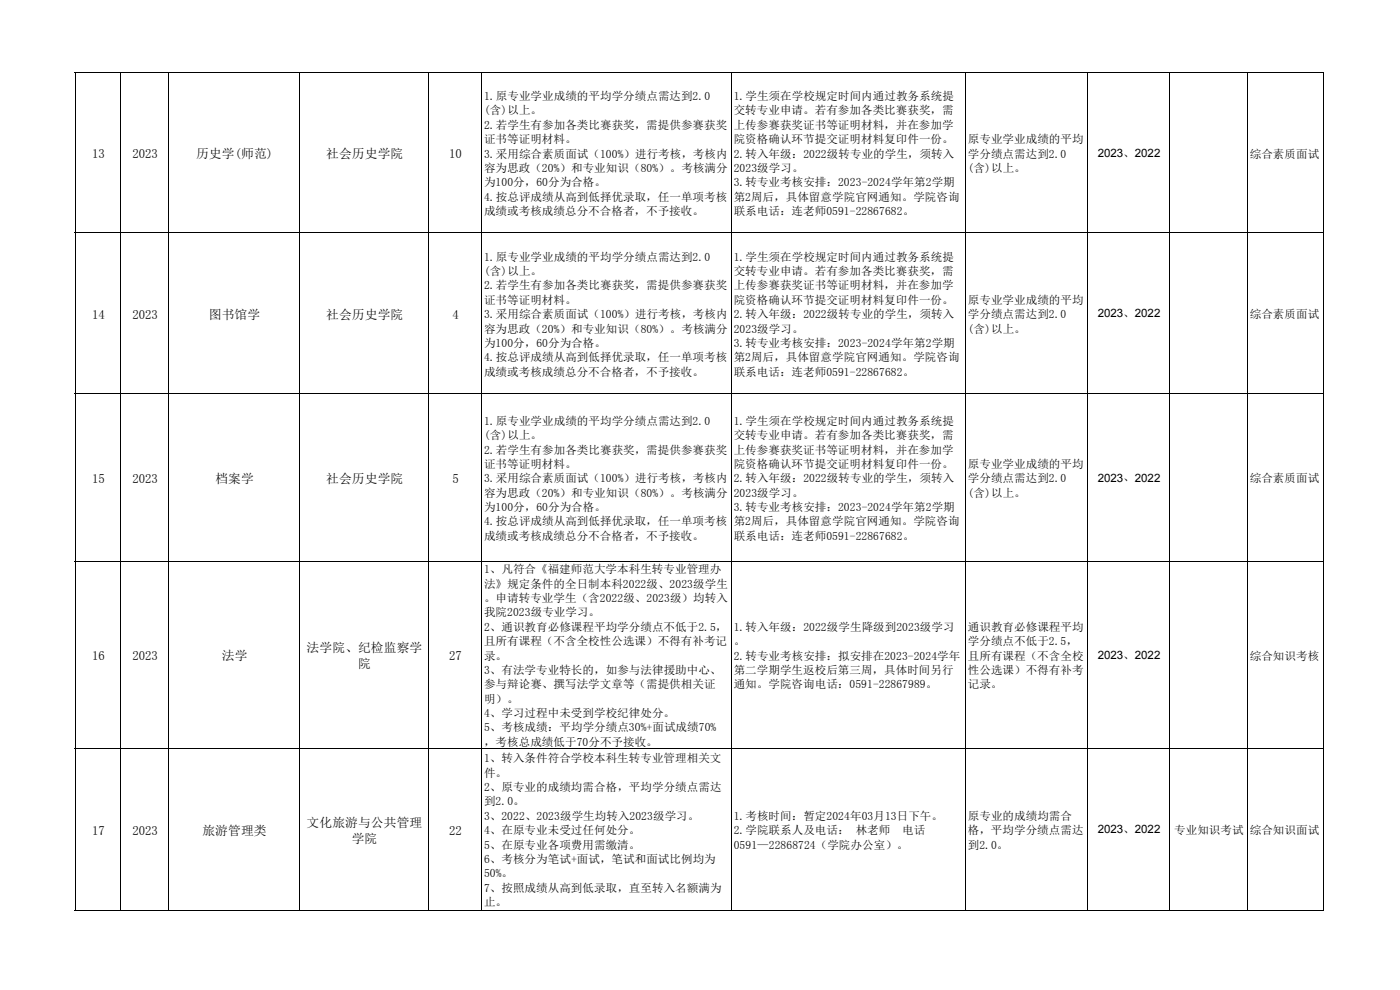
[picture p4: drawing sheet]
<svg xmlns="http://www.w3.org/2000/svg" width="297mm" height="210mm" viewBox="0 0 297 210" stroke-linecap="round" stroke-linejoin="round" font-family="sans-serif">
<defs><g id="words">
<g font-size="2.7">
<text x="19.5" y="33.5">13</text>
<text x="28.1" y="33.5">2023</text>
<text x="41.6" y="33.5">历史学(师范)</text>
<text x="69.2" y="33.5">社会历史学院</text>
<text x="95.3" y="33.5">10</text>
<text x="19.5" y="67.6">14</text>
<text x="28.1" y="67.6">2023</text>
<text x="44.3" y="67.6">图书馆学</text>
<text x="69.2" y="67.6">社会历史学院</text>
<text x="96" y="67.6">4</text>
<text x="19.5" y="102.4">15</text>
<text x="28.1" y="102.4">2023</text>
<text x="45.7" y="102.4">档案学</text>
<text x="69.2" y="102.4">社会历史学院</text>
<text x="96" y="102.4">5</text>
<text x="19.5" y="140">16</text>
<text x="28.1" y="140">2023</text>
<text x="47.1" y="140">法学</text>
<text x="65" y="138.3">法学院、纪检监察学</text>
<text x="76" y="141.7">院</text>
<text x="95.3" y="140">27</text>
<text x="19.5" y="177">17</text>
<text x="28.1" y="177">2023</text>
<text x="42.9" y="177">旅游管理类</text>
<text x="65" y="175.4">文化旅游与公共管理</text>
<text x="74.6" y="178.7">学院</text>
<text x="95.3" y="177">22</text>
</g>
<g font-size="2.4">
<text x="102.7" y="21.2">1.原专业学业成绩的平均学分绩点需达到2.0</text>
<text x="155.6" y="21.2">1.学生须在学校规定时间内通过教务系统提</text>
<text x="102.7" y="24.3">(含)以上。</text>
<text x="102.7" y="27.3">2.若学生有参加各类比赛获奖，需提供参赛获奖</text>
<text x="155.6" y="24.3">交转专业申请。若有参加各类比赛获奖，需</text>
<text x="155.6" y="27.3">上传参赛获奖证书等证明材料，并在参加学</text>
<text x="102.7" y="30.4">证书等证明材料。</text>
<text x="102.7" y="33.5">3.采用综合素质面试（100%）进行考核，考核内</text>
<text x="155.6" y="30.4">院资格确认环节提交证明材料复印件一份。</text>
<text x="155.6" y="33.5">2.转入年级：2022级转专业的学生，须转入</text>
<text x="205.3" y="30.4">原专业学业成绩的平均</text>
<text x="205.3" y="33.5">学分绩点需达到2.0</text>
<text x="232.9" y="33.2">2023、2022</text>
<text x="265.1" y="33.5">综合素质面试</text>
<text x="102.7" y="36.5">容为思政（20%）和专业知识（80%）。考核满分</text>
<text x="102.7" y="39.5">为100分，60分为合格。</text>
<text x="155.6" y="36.5">2023级学习。</text>
<text x="155.6" y="39.5">3.转专业考核安排：2023-2024学年第2学期</text>
<text x="205.3" y="36.5">(含)以上。</text>
<text x="102.7" y="42.6">4.按总评成绩从高到低择优录取，任一单项考核</text>
<text x="102.7" y="45.6">成绩或考核成绩总分不合格者，不予接收。</text>
<text x="155.6" y="42.6">第2周后，具体留意学院官网通知。学院咨询</text>
<text x="155.6" y="45.6">联系电话：连老师0591-22867682。</text>
<text x="102.7" y="55.3">1.原专业学业成绩的平均学分绩点需达到2.0</text>
<text x="102.7" y="58.4">(含)以上。</text>
<text x="155.6" y="55.3">1.学生须在学校规定时间内通过教务系统提</text>
<text x="155.6" y="58.4">交转专业申请。若有参加各类比赛获奖，需</text>
<text x="102.7" y="61.4">2.若学生有参加各类比赛获奖，需提供参赛获奖</text>
<text x="102.7" y="64.4">证书等证明材料。</text>
<text x="155.6" y="61.4">上传参赛获奖证书等证明材料，并在参加学</text>
<text x="155.6" y="64.4">院资格确认环节提交证明材料复印件一份。</text>
<text x="205.3" y="64.4">原专业学业成绩的平均</text>
<text x="102.7" y="67.5">3.采用综合素质面试（100%）进行考核，考核内</text>
<text x="102.7" y="70.5">容为思政（20%）和专业知识（80%）。考核满分</text>
<text x="155.6" y="67.5">2.转入年级：2022级转专业的学生，须转入</text>
<text x="155.6" y="70.5">2023级学习。</text>
<text x="205.3" y="67.5">学分绩点需达到2.0</text>
<text x="205.3" y="70.5">(含)以上。</text>
<text x="232.9" y="67.3">2023、2022</text>
<text x="265.1" y="67.5">综合素质面试</text>
<text x="102.7" y="73.6">为100分，60分为合格。</text>
<text x="102.7" y="76.6">4.按总评成绩从高到低择优录取，任一单项考核</text>
<text x="155.6" y="73.6">3.转专业考核安排：2023-2024学年第2学期</text>
<text x="155.6" y="76.6">第2周后，具体留意学院官网通知。学院咨询</text>
<text x="102.7" y="79.7">成绩或考核成绩总分不合格者，不予接收。</text>
<text x="155.6" y="79.7">联系电话：连老师0591-22867682。</text>
<text x="102.7" y="90.1">1.原专业学业成绩的平均学分绩点需达到2.0</text>
<text x="102.7" y="93.1">(含)以上。</text>
<text x="155.6" y="90.1">1.学生须在学校规定时间内通过教务系统提</text>
<text x="155.6" y="93.1">交转专业申请。若有参加各类比赛获奖，需</text>
<text x="102.7" y="96.2">2.若学生有参加各类比赛获奖，需提供参赛获奖</text>
<text x="102.7" y="99.2">证书等证明材料。</text>
<text x="155.6" y="96.2">上传参赛获奖证书等证明材料，并在参加学</text>
<text x="155.6" y="99.2">院资格确认环节提交证明材料复印件一份。</text>
<text x="205.3" y="99.2">原专业学业成绩的平均</text>
<text x="102.7" y="102.3">3.采用综合素质面试（100%）进行考核，考核内</text>
<text x="102.7" y="105.3">容为思政（20%）和专业知识（80%）。考核满分</text>
<text x="155.6" y="102.3">2.转入年级：2022级转专业的学生，须转入</text>
<text x="155.6" y="105.3">2023级学习。</text>
<text x="205.3" y="102.3">学分绩点需达到2.0</text>
<text x="205.3" y="105.3">(含)以上。</text>
<text x="232.9" y="102.1">2023、2022</text>
<text x="265.1" y="102.3">综合素质面试</text>
<text x="102.7" y="108.4">为100分，60分为合格。</text>
<text x="102.7" y="111.4">4.按总评成绩从高到低择优录取，任一单项考核</text>
<text x="155.6" y="108.4">3.转专业考核安排：2023-2024学年第2学期</text>
<text x="155.6" y="111.4">第2周后，具体留意学院官网通知。学院咨询</text>
<text x="102.7" y="114.5">成绩或考核成绩总分不合格者，不予接收。</text>
<text x="155.6" y="114.5">联系电话：连老师0591-22867682。</text>
<text x="102.7" y="121.6">1、凡符合《福建师范大学本科生转专业管理办</text>
<text x="102.7" y="124.6">法》规定条件的全日制本科2022级、2023级学生</text>
<text x="102.7" y="127.7">。申请转专业学生（含2022级、2023级）均转入</text>
<text x="102.7" y="130.7">我院2023级专业学习。</text>
<text x="102.7" y="133.8">2、通识教育必修课程平均学分绩点不低于2.5，</text>
<text x="102.7" y="136.8">且所有课程（不含全校性公选课）不得有补考记</text>
<text x="155.6" y="133.8">1.转入年级：2022级学生降级到2023级学习</text>
<text x="155.6" y="136.8">。</text>
<text x="205.3" y="133.8">通识教育必修课程平均</text>
<text x="205.3" y="136.8">学分绩点不低于2.5，</text>
<text x="102.7" y="139.9">录。</text>
<text x="102.7" y="142.9">3、有法学专业特长的，如参与法律援助中心、</text>
<text x="155.6" y="139.9">2.转专业考核安排：拟安排在2023-2024学年</text>
<text x="155.6" y="142.9">第二学期学生返校后第三周，具体时间另行</text>
<text x="205.3" y="139.9">且所有课程（不含全校</text>
<text x="205.3" y="142.9">性公选课）不得有补考</text>
<text x="232.9" y="139.7">2023、2022</text>
<text x="265.1" y="139.9">综合知识考核</text>
<text x="102.7" y="146">参与辩论赛、撰写法学文章等（需提供相关证</text>
<text x="102.7" y="149">明）。</text>
<text x="155.6" y="146">通知。学院咨询电话：0591-22867989。</text>
<text x="205.3" y="146">记录。</text>
<text x="102.7" y="152.1">4、学习过程中未受到学校纪律处分。</text>
<text x="102.7" y="155.1">5、考核成绩：平均学分绩点30%+面试成绩70%</text>
<text x="102.7" y="158.2">，考核总成绩低于70分不予接收。</text>
<text x="102.7" y="161.7">1、转入条件符合学校本科生转专业管理相关文</text>
<text x="102.7" y="164.7">件。</text>
<text x="102.7" y="167.8">2、原专业的成绩均需合格，平均学分绩点需达</text>
<text x="102.7" y="170.8">到2.0。</text>
<text x="102.7" y="173.9">3、2022、2023级学生均转入2023级学习。</text>
<text x="155.6" y="173.9">1.考核时间：暂定2024年03月13日下午。</text>
<text x="205.3" y="173.9">原专业的成绩均需合</text>
<text x="102.7" y="176.9">4、在原专业未受过任何处分。</text>
<text x="102.7" y="180">5、在原专业各项费用需缴清。</text>
<text x="155.6" y="176.9">2.学院联系人及电话： 林老师</text>
<text x="155.6" y="180">0591—22868724（学院办公室）。</text>
<text x="191.4" y="176.9">电话</text>
<text x="205.3" y="176.9">格，平均学分绩点需达</text>
<text x="205.3" y="180">到2.0。</text>
<text x="232.9" y="176.8">2023、2022</text>
<text x="249.1" y="176.9">专业知识考试</text>
<text x="265.1" y="176.9">综合知识面试</text>
<text x="102.7" y="183">6、考核分为笔试+面试，笔试和面试比例均为</text>
<text x="102.7" y="186.1">50%。</text>
<text x="102.7" y="189.1">7、按照成绩从高到低录取，直至转入名额满为</text>
<text x="102.7" y="192.2">止。</text>
</g>
</g></defs>
<g fill="none" stroke="#000" stroke-width=".21">
<path d="M15.8 15.4h265.1M15.9 15.3v178M25.7 15.3v178M35.8 15.3v178M63.6 15.3v178M90.9 15.3v178M102.2 15.3v178M155.2 15.3v178M204.8 15.3v178M230.7 15.3v178M248.1 15.3v178M264.6 15.3v178"/>
<path d="M280.8 15.3v178M15.8 49.4h265.1M15.8 83.5h265.1M15.8 119h265.1M15.8 158.7h265.1M15.8 193.1h265.1"/>
</g>
<use href="#words"/>
</svg>
